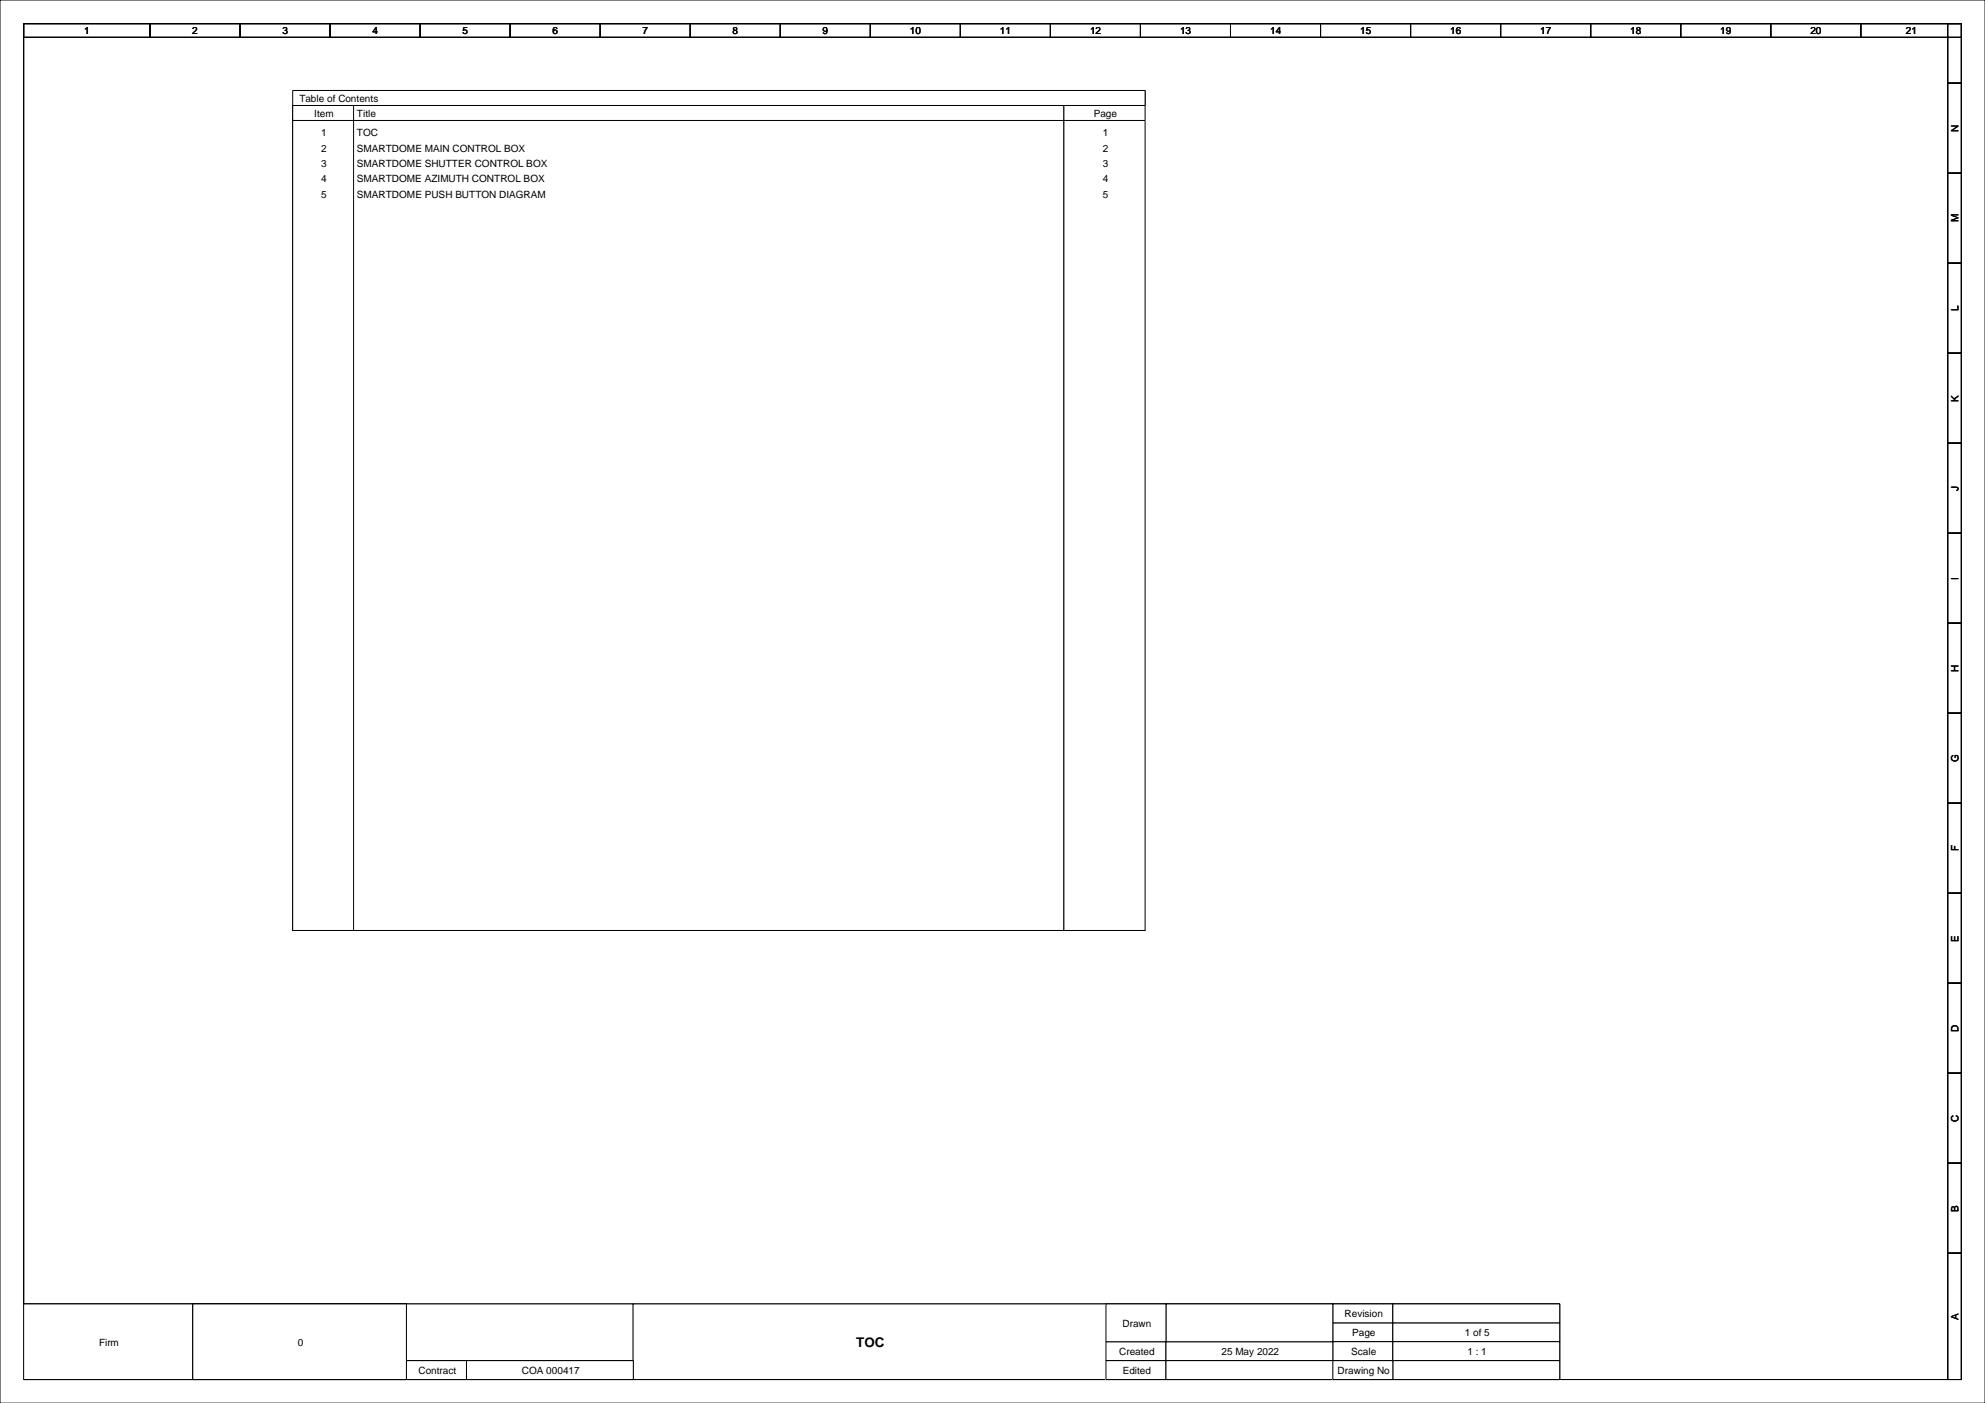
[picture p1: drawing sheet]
<svg xmlns="http://www.w3.org/2000/svg" width="420mm" height="297mm" viewBox="0 0 420 297" stroke-linecap="round" stroke-linejoin="round" font-family="sans-serif">
<defs><g id="words">
<text font-size="2.8" x="181.2" y="285.1">TOC</text>
<g font-size="2.1">
<text x="17.8" y="7.3">1</text>
<text x="40.7" y="7.3">2</text>
<text x="59.7" y="7.3">3</text>
<text x="78.8" y="7.3">4</text>
<text x="97.8" y="7.3">5</text>
<text x="116.9" y="7.3">6</text>
<text x="135.9" y="7.3">7</text>
<text x="155" y="7.3">8</text>
<text x="174.1" y="7.3">9</text>
<text x="192.5" y="7.3">10</text>
<text x="211.6" y="7.3">11</text>
<text x="230.6" y="7.3">12</text>
<text x="249.7" y="7.3">13</text>
<text x="268.7" y="7.3">14</text>
<text x="287.8" y="7.3">15</text>
<text x="306.8" y="7.3">16</text>
<text x="325.9" y="7.3">17</text>
<text x="344.9" y="7.3">18</text>
<text x="364" y="7.3">19</text>
<text x="383" y="7.3">20</text>
<text x="403.2" y="7.3">21</text>
<text x="63.3" y="21.6">Table of Contents</text>
<text x="66.5" y="24.7">Item</text>
<text x="68" y="28.8">1</text>
<text x="75.5" y="24.7">Title</text>
<text x="75.5" y="28.8">TOC</text>
<text x="231.4" y="24.7">Page</text>
<text x="233.3" y="28.8">1</text>
<text x="414.4" y="27.9" transform="rotate(-90 414.4 27.9)">N</text>
<text x="68" y="32.1">2</text>
<text x="68" y="35.3">3</text>
<text x="75.5" y="32.1">SMARTDOME MAIN CONTROL BOX</text>
<text x="75.5" y="35.3">SMARTDOME SHUTTER CONTROL BOX</text>
<text x="233.3" y="32.1">2</text>
<text x="233.3" y="35.3">3</text>
<text x="68" y="38.6">4</text>
<text x="68" y="41.8">5</text>
<text x="75.5" y="38.6">SMARTDOME AZIMUTH CONTROL BOX</text>
<text x="75.5" y="41.8">SMARTDOME PUSH BUTTON DIAGRAM</text>
<text x="233.3" y="38.6">4</text>
<text x="233.3" y="41.8">5</text>
<text x="414.4" y="47.1" transform="rotate(-90 414.4 47.1)">M</text>
<text x="414.4" y="65.8" transform="rotate(-90 414.4 65.8)">L</text>
<text x="414.4" y="85" transform="rotate(-90 414.4 85)">K</text>
<text x="414.4" y="103.9" transform="rotate(-90 414.4 103.9)">J</text>
<text x="414.4" y="122.7" transform="rotate(-90 414.4 122.7)">I</text>
<text x="414.4" y="142.2" transform="rotate(-90 414.4 142.2)">H</text>
<text x="414.4" y="161.3" transform="rotate(-90 414.4 161.3)">G</text>
<text x="414.4" y="180.2" transform="rotate(-90 414.4 180.2)">F</text>
<text x="414.4" y="199.3" transform="rotate(-90 414.4 199.3)">E</text>
<text x="414.4" y="218.4" transform="rotate(-90 414.4 218.4)">D</text>
<text x="414.4" y="237.5" transform="rotate(-90 414.4 237.5)">C</text>
<text x="414.4" y="256.5" transform="rotate(-90 414.4 256.5)">B</text>
<text x="237.5" y="280.9">Drawn</text>
<text x="284.5" y="278.8">Revision</text>
<text x="414.4" y="279.4" transform="rotate(-90 414.4 279.4)">A</text>
<text x="21" y="284.9">Firm</text>
<text x="63" y="284.9">0</text>
<text x="236.8" y="286.9">Created</text>
<text x="258.4" y="286.9">25 May 2022</text>
<text x="285.9" y="286.9">Scale</text>
<text x="286.1" y="282.9">Page</text>
<text x="309.9" y="282.9">1 of 5</text>
<text x="310.5" y="286.9">1 : 1</text>
<text x="88.5" y="290.9">Contract</text>
<text x="110.4" y="290.9">COA 000417</text>
<text x="237.5" y="290.9">Edited</text>
<text x="283" y="290.9">Drawing No</text>
</g>
</g></defs>
<g fill="none" stroke="#000" stroke-width=".21">
<path d="M0 0h420v297h-420zM5 5h410v287h-410zM5 5h26.7v2.9h-26.7zM31.7 5h19.1v2.9h-19.1zM50.8 5h19v2.9h-19zM69.8 5h19.1v2.9h-19.1zM88.9 5h19v2.9h-19zM107.9 5h19.1v2.9h-19.1zM127 5h19v2.9h-19zM146 5h19.1v2.9h-19.1zM165.1 5h19v2.9h-19zM184.1 5h19.1v2.9h-19.1z"/>
<path d="M203.2 5h19v2.9h-19zM222.2 5h19.1v2.9h-19.1zM241.3 5h19v2.9h-19zM260.3 5h19.1v2.9h-19.1zM279.4 5h19v2.9h-19zM298.4 5h19.1v2.9h-19.1zM317.5 5h19v2.9h-19zM336.5 5h19.1v2.9h-19.1zM355.6 5h19v2.9h-19zM374.6 5h19.1v2.9h-19.1zM393.7 5h21.3v2.9h-21.3zM412.1 17.6h2.9v19.1h-2.9z"/>
<path d="M412.1 5h2.9v12.6h-2.9zM412.1 36.7h2.9v19h-2.9zM412.1 55.7h2.9v19.1h-2.9zM412.1 74.8h2.9v19h-2.9zM412.1 93.8h2.9v19.1h-2.9zM412.1 112.9h2.9v19h-2.9zM412.1 131.9h2.9v19.1h-2.9zM412.1 151h2.9v19h-2.9zM412.1 170h2.9v19.1h-2.9zM412.1 189.1h2.9v19h-2.9zM412.1 208.1h2.9v19.1h-2.9zM412.1 227.2h2.9v19h-2.9z"/>
<path d="M412.1 246.2h2.9v19.1h-2.9zM412.1 265.3h2.9v26.7h-2.9z"/>
</g>
<path d="M5 276h35.8v16h-35.8z" fill-rule="evenodd" fill="#fff"/>
<path d="M5 276h35.8v16h-35.8z" fill="none" stroke="#000" stroke-width=".21"/>
<path d="M40.8 276h45.2v16h-45.2z" fill-rule="evenodd" fill="#fff"/>
<path d="M40.8 276h45.2v16h-45.2z" fill="none" stroke="#000" stroke-width=".21"/>
<path d="M40.8 276h45.2v16h-45.2z" fill-rule="evenodd" fill="#fff"/>
<path d="M40.8 276h45.2v16h-45.2z" fill="none" stroke="#000" stroke-width=".21"/>
<path d="M5 276h35.8v16h-35.8z" fill-rule="evenodd" fill="#fff"/>
<path d="M5 276h35.8v16h-35.8z" fill="none" stroke="#000" stroke-width=".21"/>
<path d="M40.8 276h45.2v16h-45.2z" fill-rule="evenodd" fill="#fff"/>
<path d="M40.8 276h45.2v16h-45.2z" fill="none" stroke="#000" stroke-width=".21"/>
<path d="M86 276h48v12h-48z" fill-rule="evenodd" fill="#fff"/>
<path d="M86 276h48v12h-48z" fill="none" stroke="#000" stroke-width=".21"/>
<path d="M133.9 276h100v16h-100z" fill-rule="evenodd" fill="#fff"/>
<path d="M133.9 276h100v16h-100z" fill="none" stroke="#000" stroke-width=".21"/>
<path d="M86 288h12.7v4h-12.7z" fill-rule="evenodd" fill="#fff"/>
<path d="M86 288h12.7v4h-12.7z" fill="none" stroke="#000" stroke-width=".21"/>
<path d="M98.7 288h35.3v4h-35.3z" fill-rule="evenodd" fill="#fff"/>
<path d="M98.7 288h35.3v4h-35.3z" fill="none" stroke="#000" stroke-width=".21"/>
<path d="M86 288h12.7v4h-12.7z" fill-rule="evenodd" fill="#fff"/>
<path d="M86 288h12.7v4h-12.7z" fill="none" stroke="#000" stroke-width=".21"/>
<path d="M98.7 288h35.3v4h-35.3z" fill-rule="evenodd" fill="#fff"/>
<path d="M98.7 288h35.3v4h-35.3z" fill="none" stroke="#000" stroke-width=".21"/>
<path d="M282 280h12.7v4h-12.7z" fill-rule="evenodd" fill="#fff"/>
<path d="M282 280h12.7v4h-12.7z" fill="none" stroke="#000" stroke-width=".21"/>
<path d="M294.7 280h35.3v4h-35.3z" fill-rule="evenodd" fill="#fff"/>
<path d="M294.7 280h35.3v4h-35.3z" fill="none" stroke="#000" stroke-width=".21"/>
<path d="M282 280h12.7v4h-12.7z" fill-rule="evenodd" fill="#fff"/>
<path d="M282 280h12.7v4h-12.7z" fill="none" stroke="#000" stroke-width=".21"/>
<path d="M294.7 280h35.3v4h-35.3z" fill-rule="evenodd" fill="#fff"/>
<path d="M294.7 280h35.3v4h-35.3z" fill="none" stroke="#000" stroke-width=".21"/>
<path d="M282 284h12.7v4h-12.7z" fill-rule="evenodd" fill="#fff"/>
<path d="M282 284h12.7v4h-12.7z" fill="none" stroke="#000" stroke-width=".21"/>
<path d="M294.7 284h35.3v4h-35.3z" fill-rule="evenodd" fill="#fff"/>
<path d="M294.7 284h35.3v4h-35.3z" fill="none" stroke="#000" stroke-width=".21"/>
<path d="M282 284h12.7v4h-12.7z" fill-rule="evenodd" fill="#fff"/>
<path d="M282 284h12.7v4h-12.7z" fill="none" stroke="#000" stroke-width=".21"/>
<path d="M294.7 284h35.3v4h-35.3z" fill-rule="evenodd" fill="#fff"/>
<path d="M294.7 284h35.3v4h-35.3z" fill="none" stroke="#000" stroke-width=".21"/>
<path d="M234 284h12.7v4h-12.7z" fill-rule="evenodd" fill="#fff"/>
<path d="M234 284h12.7v4h-12.7z" fill="none" stroke="#000" stroke-width=".21"/>
<path d="M246.7 284h35.3v4h-35.3z" fill-rule="evenodd" fill="#fff"/>
<path d="M246.7 284h35.3v4h-35.3z" fill="none" stroke="#000" stroke-width=".21"/>
<path d="M234 284h12.7v4h-12.7z" fill-rule="evenodd" fill="#fff"/>
<path d="M234 284h12.7v4h-12.7z" fill="none" stroke="#000" stroke-width=".21"/>
<path d="M246.7 284h35.3v4h-35.3z" fill-rule="evenodd" fill="#fff"/>
<path d="M246.7 284h35.3v4h-35.3z" fill="none" stroke="#000" stroke-width=".21"/>
<path d="M234 288h12.7v4h-12.7z" fill-rule="evenodd" fill="#fff"/>
<path d="M234 288h12.7v4h-12.7z" fill="none" stroke="#000" stroke-width=".21"/>
<path d="M246.7 288h35.3v4h-35.3z" fill-rule="evenodd" fill="#fff"/>
<path d="M246.7 288h35.3v4h-35.3z" fill="none" stroke="#000" stroke-width=".21"/>
<path d="M234 288h12.7v4h-12.7z" fill-rule="evenodd" fill="#fff"/>
<path d="M234 288h12.7v4h-12.7z" fill="none" stroke="#000" stroke-width=".21"/>
<path d="M246.7 288h35.3v4h-35.3z" fill-rule="evenodd" fill="#fff"/>
<path d="M246.7 288h35.3v4h-35.3z" fill="none" stroke="#000" stroke-width=".21"/>
<path d="M282 276h12.7v4h-12.7z" fill-rule="evenodd" fill="#fff"/>
<path d="M282 276h12.7v4h-12.7z" fill="none" stroke="#000" stroke-width=".21"/>
<path d="M294.7 276h35.3v4h-35.3z" fill-rule="evenodd" fill="#fff"/>
<path d="M294.7 276h35.3v4h-35.3z" fill="none" stroke="#000" stroke-width=".21"/>
<path d="M282 276h12.7v4h-12.7z" fill-rule="evenodd" fill="#fff"/>
<path d="M282 276h12.7v4h-12.7z" fill="none" stroke="#000" stroke-width=".21"/>
<path d="M294.7 276h35.3v4h-35.3z" fill-rule="evenodd" fill="#fff"/>
<path d="M294.7 276h35.3v4h-35.3z" fill="none" stroke="#000" stroke-width=".21"/>
<path d="M246.7 276h35.3v8h-35.3z" fill-rule="evenodd" fill="#fff"/>
<path d="M246.7 276h35.3v8h-35.3z" fill="none" stroke="#000" stroke-width=".21"/>
<path d="M234 276h12.7v8h-12.7z" fill-rule="evenodd" fill="#fff"/>
<path d="M234 276h12.7v8h-12.7z" fill="none" stroke="#000" stroke-width=".21"/>
<path d="M246.7 276h35.3v8h-35.3z" fill-rule="evenodd" fill="#fff"/>
<path d="M246.7 276h35.3v8h-35.3z" fill="none" stroke="#000" stroke-width=".21"/>
<path d="M234 276h12.7v8h-12.7z" fill-rule="evenodd" fill="#fff"/>
<path d="M234 276h12.7v8h-12.7z" fill="none" stroke="#000" stroke-width=".21"/>
<path d="M294.7 288h35.3v4h-35.3z" fill-rule="evenodd" fill="#fff"/>
<path d="M294.7 288h35.3v4h-35.3z" fill="none" stroke="#000" stroke-width=".21"/>
<path d="M282 288h12.7v4h-12.7z" fill-rule="evenodd" fill="#fff"/>
<path d="M282 288h12.7v4h-12.7z" fill="none" stroke="#000" stroke-width=".21"/>
<path d="M294.7 288h35.3v4h-35.3z" fill-rule="evenodd" fill="#fff"/>
<path d="M294.7 288h35.3v4h-35.3z" fill="none" stroke="#000" stroke-width=".21"/>
<path d="M282 288h12.7v4h-12.7z" fill-rule="evenodd" fill="#fff"/>
<g fill="none" stroke="#000" stroke-width=".21">
<path d="M5 5h410v287h-410zM5 5h26.7v2.9h-26.7zM31.7 5h19.1v2.9h-19.1zM50.8 5h19v2.9h-19zM69.8 5h19.1v2.9h-19.1zM88.9 5h19v2.9h-19zM107.9 5h19.1v2.9h-19.1zM127 5h19v2.9h-19zM146 5h19.1v2.9h-19.1zM165.1 5h19v2.9h-19zM184.1 5h19.1v2.9h-19.1zM203.2 5h19v2.9h-19z"/>
<path d="M222.2 5h19.1v2.9h-19.1zM241.3 5h19v2.9h-19zM260.3 5h19.1v2.9h-19.1zM279.4 5h19v2.9h-19zM298.4 5h19.1v2.9h-19.1zM317.5 5h19v2.9h-19zM336.5 5h19.1v2.9h-19.1zM355.6 5h19v2.9h-19zM374.6 5h19.1v2.9h-19.1zM393.7 5h21.3v2.9h-21.3zM412.1 17.6h2.9v19.1h-2.9zM412.1 5h2.9v12.6h-2.9z"/>
<path d="M412.1 36.7h2.9v19h-2.9zM412.1 55.7h2.9v19.1h-2.9zM412.1 74.8h2.9v19h-2.9zM412.1 93.8h2.9v19.1h-2.9zM412.1 112.9h2.9v19h-2.9zM412.1 131.9h2.9v19.1h-2.9zM412.1 151h2.9v19h-2.9zM412.1 170h2.9v19.1h-2.9zM412.1 189.1h2.9v19h-2.9zM412.1 208.1h2.9v19.1h-2.9zM412.1 227.2h2.9v19h-2.9zM412.1 246.2h2.9v19.1h-2.9z"/>
<path d="M412.1 265.3h2.9v26.7h-2.9zM282 288h12.7v4h-12.7z"/>
</g>
<path d="M5 276h35.8v16h-35.8z" fill-rule="evenodd" fill="#fff"/>
<path d="M5 276h35.8v16h-35.8z" fill="none" stroke="#000" stroke-width=".21"/>
<path d="M40.8 276h45.2v16h-45.2z" fill-rule="evenodd" fill="#fff"/>
<path d="M40.8 276h45.2v16h-45.2z" fill="none" stroke="#000" stroke-width=".21"/>
<path d="M86 276h48v12h-48z" fill-rule="evenodd" fill="#fff"/>
<path d="M86 276h48v12h-48z" fill="none" stroke="#000" stroke-width=".21"/>
<path d="M133.9 276h100v16h-100z" fill-rule="evenodd" fill="#fff"/>
<path d="M133.9 276h100v16h-100z" fill="none" stroke="#000" stroke-width=".21"/>
<path d="M86 288h12.7v4h-12.7z" fill-rule="evenodd" fill="#fff"/>
<path d="M86 288h12.7v4h-12.7z" fill="none" stroke="#000" stroke-width=".21"/>
<path d="M98.7 288h35.3v4h-35.3z" fill-rule="evenodd" fill="#fff"/>
<path d="M98.7 288h35.3v4h-35.3z" fill="none" stroke="#000" stroke-width=".21"/>
<path d="M282 280h12.7v4h-12.7z" fill-rule="evenodd" fill="#fff"/>
<path d="M282 280h12.7v4h-12.7z" fill="none" stroke="#000" stroke-width=".21"/>
<path d="M294.7 280h35.3v4h-35.3z" fill-rule="evenodd" fill="#fff"/>
<path d="M294.7 280h35.3v4h-35.3z" fill="none" stroke="#000" stroke-width=".21"/>
<path d="M282 284h12.7v4h-12.7z" fill-rule="evenodd" fill="#fff"/>
<path d="M282 284h12.7v4h-12.7z" fill="none" stroke="#000" stroke-width=".21"/>
<path d="M294.7 284h35.3v4h-35.3z" fill-rule="evenodd" fill="#fff"/>
<path d="M294.7 284h35.3v4h-35.3z" fill="none" stroke="#000" stroke-width=".21"/>
<path d="M234 284h12.7v4h-12.7z" fill-rule="evenodd" fill="#fff"/>
<path d="M234 284h12.7v4h-12.7z" fill="none" stroke="#000" stroke-width=".21"/>
<path d="M246.7 284h35.3v4h-35.3z" fill-rule="evenodd" fill="#fff"/>
<path d="M246.7 284h35.3v4h-35.3z" fill="none" stroke="#000" stroke-width=".21"/>
<path d="M234 288h12.7v4h-12.7z" fill-rule="evenodd" fill="#fff"/>
<path d="M234 288h12.7v4h-12.7z" fill="none" stroke="#000" stroke-width=".21"/>
<path d="M246.7 288h35.3v4h-35.3z" fill-rule="evenodd" fill="#fff"/>
<path d="M246.7 288h35.3v4h-35.3z" fill="none" stroke="#000" stroke-width=".21"/>
<path d="M282 276h12.7v4h-12.7z" fill-rule="evenodd" fill="#fff"/>
<path d="M282 276h12.7v4h-12.7z" fill="none" stroke="#000" stroke-width=".21"/>
<path d="M294.7 276h35.3v4h-35.3z" fill-rule="evenodd" fill="#fff"/>
<path d="M294.7 276h35.3v4h-35.3z" fill="none" stroke="#000" stroke-width=".21"/>
<path d="M246.7 276h35.3v8h-35.3z" fill-rule="evenodd" fill="#fff"/>
<path d="M246.7 276h35.3v8h-35.3z" fill="none" stroke="#000" stroke-width=".21"/>
<path d="M234 276h12.7v8h-12.7z" fill-rule="evenodd" fill="#fff"/>
<path d="M234 276h12.7v8h-12.7z" fill="none" stroke="#000" stroke-width=".21"/>
<path d="M294.7 288h35.3v4h-35.3z" fill-rule="evenodd" fill="#fff"/>
<path d="M294.7 288h35.3v4h-35.3z" fill="none" stroke="#000" stroke-width=".21"/>
<path d="M282 288h12.7v4h-12.7z" fill-rule="evenodd" fill="#fff"/>
<path d="M282 288h12.7v4h-12.7z" fill="none" stroke="#000" stroke-width=".21"/>
<path d="M61.9 22.3h12.9v3.2h-12.9z" fill-rule="evenodd" fill="#fff"/>
<path d="M61.9 22.3h12.9v3.2h-12.9z" fill="none" stroke="#000" stroke-width=".21"/>
<path d="M74.8 22.3h150.3v3.2h-150.3z" fill-rule="evenodd" fill="#fff"/>
<path d="M74.8 22.3h150.3v3.2h-150.3z" fill="none" stroke="#000" stroke-width=".21"/>
<path d="M225.1 22.3h17.2v3.2h-17.2z" fill-rule="evenodd" fill="#fff"/>
<path d="M225.1 22.3h17.2v3.2h-17.2z" fill="none" stroke="#000" stroke-width=".21"/>
<path d="M61.9 25.5h12.9v171.5h-12.9z" fill-rule="evenodd" fill="#fff"/>
<path d="M61.9 25.5h12.9v171.5h-12.9z" fill="none" stroke="#000" stroke-width=".21"/>
<path d="M74.8 25.5h150.3v171.5h-150.3z" fill-rule="evenodd" fill="#fff"/>
<path d="M74.8 25.5h150.3v171.5h-150.3z" fill="none" stroke="#000" stroke-width=".21"/>
<path d="M225.1 25.5h17.2v171.5h-17.2z" fill-rule="evenodd" fill="#fff"/>
<path d="M225.1 25.5h17.2v171.5h-17.2z" fill="none" stroke="#000" stroke-width=".21"/>
<path d="M61.9 19.2h180.4v3.1h-180.4z" fill-rule="evenodd" fill="#fff"/>
<path d="M61.9 19.2h180.4v3.1h-180.4z" fill="none" stroke="#000" stroke-width=".21"/>
<path d="M61.9 22.3h12.9v3.2h-12.9z" fill-rule="evenodd" fill="#fff"/>
<path d="M61.9 22.3h12.9v3.2h-12.9z" fill="none" stroke="#000" stroke-width=".21"/>
<path d="M74.8 22.3h150.3v3.2h-150.3z" fill-rule="evenodd" fill="#fff"/>
<path d="M74.8 22.3h150.3v3.2h-150.3z" fill="none" stroke="#000" stroke-width=".21"/>
<path d="M225.1 22.3h17.2v3.2h-17.2z" fill-rule="evenodd" fill="#fff"/>
<path d="M225.1 22.3h17.2v3.2h-17.2z" fill="none" stroke="#000" stroke-width=".21"/>
<path d="M61.9 25.5h12.9v171.5h-12.9z" fill-rule="evenodd" fill="#fff"/>
<path d="M61.9 25.5h12.9v171.5h-12.9z" fill="none" stroke="#000" stroke-width=".21"/>
<path d="M74.8 25.5h150.3v171.5h-150.3z" fill-rule="evenodd" fill="#fff"/>
<path d="M74.8 25.5h150.3v171.5h-150.3z" fill="none" stroke="#000" stroke-width=".21"/>
<path d="M225.1 25.5h17.2v171.5h-17.2z" fill-rule="evenodd" fill="#fff"/>
<path d="M225.1 25.5h17.2v171.5h-17.2z" fill="none" stroke="#000" stroke-width=".21"/>
<path d="M61.9 19.2h180.4v3.1h-180.4z" fill-rule="evenodd" fill="#fff"/>
<path d="M61.9 19.2h180.4v3.1h-180.4z" fill="none" stroke="#000" stroke-width=".21"/>
<use href="#words"/>
</svg>
